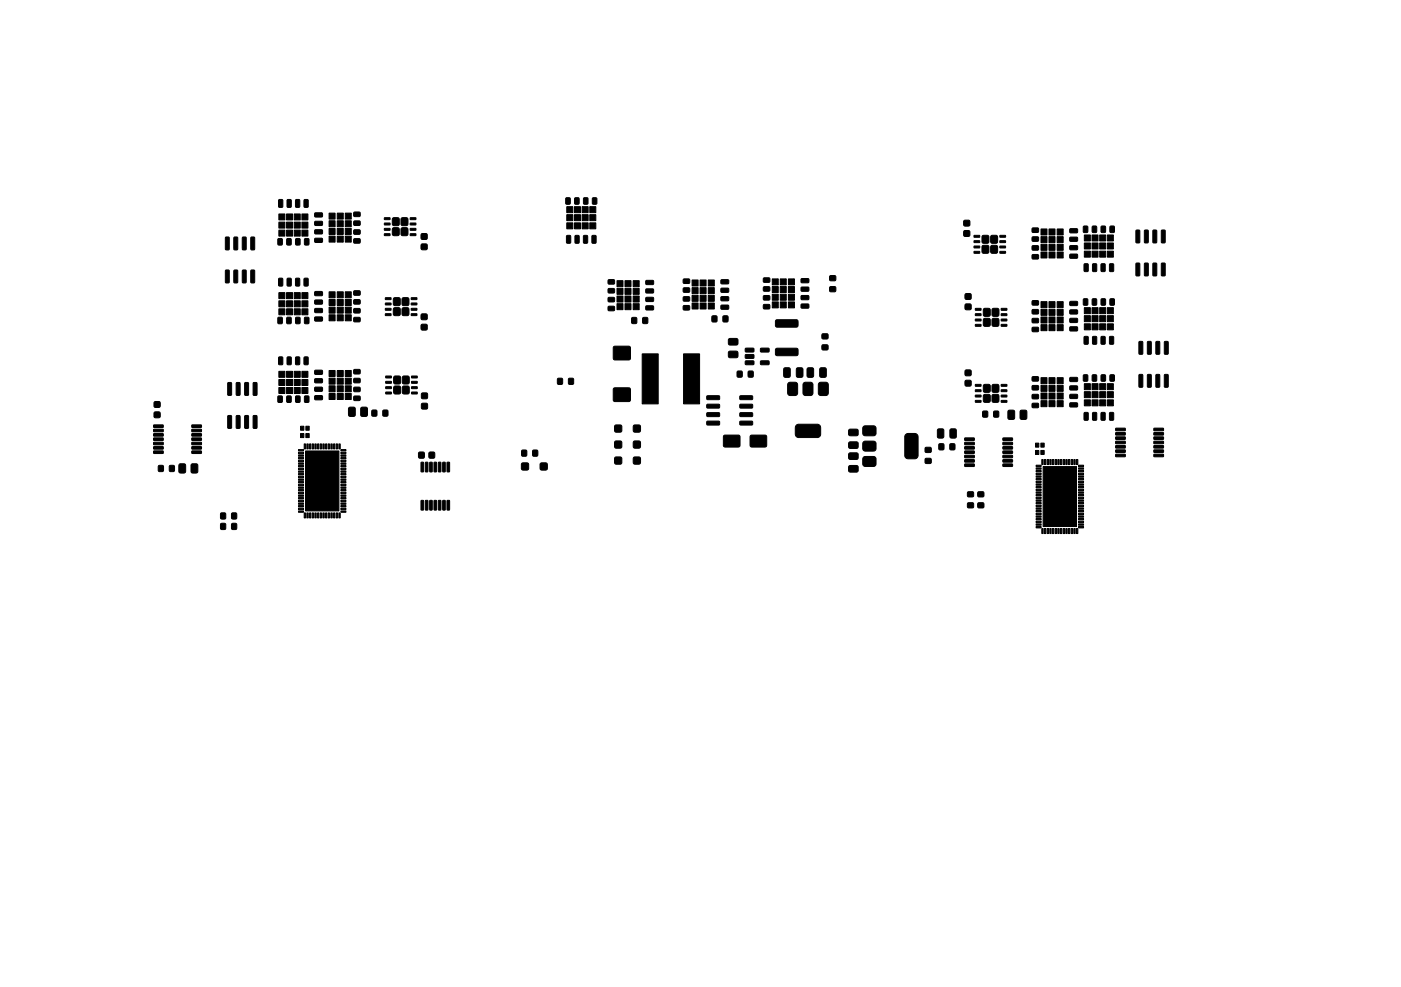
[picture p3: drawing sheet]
<svg xmlns="http://www.w3.org/2000/svg" width="210mm" height="148mm" viewBox="0 0 210 148" stroke-linecap="round" stroke-linejoin="round" font-family="sans-serif">
<g fill="#000" stroke="#000" stroke-width=".15">
<path d="M33.8 35.6l.4-.1 .2 .1v1.7l-.1 .2-.5-.1zM35.1 35.6l.4-.1 .1 .1v1.7v.2l-.5-.1zM36.4 35.6l.4-.1 .1 .1v1.7l-.1 .2-.5-.1zM37.6 35.6l.4-.1 .2 .1v1.7l-.1 .2-.5-.1zM41.8 32.1h.9v.9h-.9zM41.8 33.3h.9v.9h-.9zM41.8 34.5h.9v.9h-.9zM41.7 35.8h.5l.1 .1v.7l-.1 .1-.4 .1-.2-.2zM41.8 30l.4-.1 .2 .1v.9l-.1 .2-.5-.1zM43 32.1h.9v.9h-.9zM43 33.3h.9v.9h-.9zM43 34.5h.9v.9h-.9z"/>
<path d="M43 35.8h.5l.2 .1v.7l-.1 .1-.5 .1-.1-.2zM43.1 30l.4-.1 .2 .1v.9l-.1 .2-.6-.1zM44.1 32.1h.9v.9h-.9zM44.1 33.3h.9v.9h-.9zM44.1 34.5h.9v.9h-.9zM44.3 30l.5-.1 .1 .1v.9l-.1 .2-.5-.1zM44.3 35.8h.5l.2 .1v.7l-.1 .1-.4 .1-.2-.2zM45.3 32.1h.9v.9h-.9zM45.3 33.3h.9v.9h-.9zM45.3 34.5h.9v.9h-.9zM45.6 30l.4-.1 .2 .1v.9l-.1 .2-.5-.1zM45.7 35.8h.4l.2 .1v.7l-.1 .1-.4 .1-.2-.2z"/>
<path d="M47.2 31.9h1.1v.6l-.1 .1-.9-.1-.1-.1zM47.2 33.2h1.1v.5l-.1 .1h-.9l-.1-.1zM47.2 34.5h1.1v.5l-.1 .1h-.9l-.1-.2zM47.2 35.8l1.1-.1v.6l-.1 .1-.9-.1-.1-.1zM49.3 32h.9v.9h-.9zM49.3 33.1h.9v.9h-.9zM49.3 34.3h.9v.9h-.9zM49.3 35.4h.9v.9h-.9zM50.6 32h.9v.9h-.9zM50.6 33.1h.9v.9h-.9zM50.6 34.3h.9v.9h-.9zM50.6 35.4h.9v.9h-.9z"/>
<path d="M51.8 32h.9v.9h-.9zM51.8 33.1h.9v.9h-.9zM51.8 34.3h.9v.9h-.9zM51.8 35.4h.9v.9h-.9zM53.1 31.8h.8l.1 .2v.4l-.2 .1h-.7l-.1-.2zM53.1 33.2l.8-.1 .1 .2v.4l-.2 .1h-.7l-.1-.2zM53.1 34.5h.8l.1 .1v.4l-.2 .1h-.7l-.1-.1zM53.1 35.8h.8l.1 .2v.4l-.2 .1h-.7l-.1-.2zM57.6 32.7l.8-.1 .1 .3h-.8zM57.6 33.5l.8-.1 .1 .3h-.8zM57.6 34.3l.8-.1 .1 .3h-.8zM57.6 35.1l.8-.1 .1 .3h-.8z"/>
<path d="M58.9 34.2h.9v1.1h-.9zM58.9 32.7h.9v1.1h-.9zM60.2 34.2h.9v1.1h-.9zM60.2 32.7h.9v1.1h-.9zM61.5 35.1l.8-.1v.3h-.8zM61.5 34.3l.8-.1v.3h-.8zM61.5 33.5l.8-.1v.3h-.8zM61.5 32.7l.8-.1v.3h-.8zM63.2 35.1h.8v.7h-.8zM63.2 36.6h.8v.8h-.8zM84.8 29.7l.5-.1 .2 .1v.8l-.1 .1h-.4l-.2-.1zM85 35.3h.4l.1 .1 .1 .9-.1 .2-.6-.1z"/>
<path d="M85 33.4h.9v.9h-.9zM85 32.2h.9v.9h-.9zM85 31h.9v.9h-.9zM86.2 29.7l.4-.1 .2 .1v.8l-.1 .1h-.4l-.2-.1zM86.2 35.3h.5l.1 .1v.9l-.1 .2-.5-.1zM86.1 33.4h.9v.9h-.9zM86.1 32.2h.9v.9h-.9zM86.1 31h.9v.9h-.9zM87.5 35.3h.4l.2 .1v.9l-.1 .2-.5-.1zM87.5 29.7l.5-.1 .1 .1v.8l-.1 .1h-.4l-.1-.1zM87.3 33.4h.9v.9h-.9zM87.3 32.2h.9v.9h-.9z"/>
<path d="M87.3 31h.9v.9h-.9zM88.8 35.3h.4l.2 .1v.9l-.1 .2-.6-.1zM88.8 29.7l.5-.1 .2 .1v.8l-.1 .1h-.4l-.2-.1zM88.4 33.4h.9v.9h-.9zM88.4 32.2h.9v.9h-.9zM88.4 31h.9v.9h-.9zM144.5 34.6h.8v.8h-.8zM144.5 33.1h.8v.7h-.8zM146 35.3h.8l.1 .2-.9 .1zM146 36.1h.8l.1 .2-.9 .1zM146 36.9h.8l.1 .2-.9 .1zM146 37.7h.8l.1 .2-.9 .1z"/>
<path d="M147.3 35.4h.9v1h-.9zM147.3 36.9h.9v1h-.9zM148.6 35.4h.9v1h-.9zM148.6 36.9h.9v1h-.9zM149.9 37.7h.8v.2l-.8 .1zM149.9 36.9h.8v.2l-.8 .1zM149.9 36.1h.8v.2l-.8 .1zM149.9 35.3h.8v.2l-.8 .1zM154.7 38.2h.9l.1 .1v.4l-.2 .2-.7-.1-.1-.1zM154.7 36.9l.9-.1 .1 .2v.4l-.2 .1h-.7l-.1-.1zM154.7 35.5h.9l.1 .2v.4l-.2 .1h-.7l-.1-.2zM154.7 34.2h.9l.1 .1v.5l-.2 .1h-.7l-.1-.2z"/>
<path d="M156 37.8h.9v.9h-.9zM156 36.6h.9v.9h-.9zM156 35.5h.9v.9h-.9zM156 34.3h.9v.9h-.9zM157.2 37.8h.9v.9h-.9zM157.2 36.6h.9v.9h-.9zM157.2 35.5h.9v.9h-.9zM157.2 34.3h.9v.9h-.9zM158.5 37.8h.9v.9h-.9zM158.5 36.6h.9v.9h-.9zM158.5 35.5h.9v.9h-.9zM158.5 34.3h.9v.9h-.9z"/>
<path d="M160.4 38.1h1l.1 .5-.1 .1h-1l-.1-.1zM160.4 36.9l1-.1 .1 .6-.1 .1h-1l-.1-.2zM160.4 35.6h1l.1 .5-.1 .1h-1l-.1-.2zM160.4 34.3h1l.1 .5-.1 .1h-1l-.1-.1zM162.4 33.9h.5l.2 .1v.7l-.1 .2h-.5l-.1-.1zM162.5 37.7h.9v.9h-.9zM162.5 36.4h.9v.9h-.9zM162.5 35.2h.9v.9h-.9zM163.8 33.9h.4l.2 .1v.7l-.1 .2h-.4l-.2-.1zM163.7 37.7h.9v.9h-.9zM163.7 36.4h.9v.9h-.9zM163.7 35.2h.9v.9h-.9z"/>
<path d="M165.1 33.9h.5l.1 .1v.7l-.1 .2h-.4l-.2-.1zM164.8 37.7h.9v.9h-.9zM164.8 36.4h.9v.9h-.9zM164.8 35.2h.9v.9h-.9zM166.4 33.9h.5l.1 .1 .1 .7-.1 .2h-.5l-.1-.1zM166 37.7h.9v.9h-.9zM166 36.4h.9v.9h-.9zM166 35.2h.9v.9h-.9zM170.3 34.5h.4l.1 .1 .1 1.7-.1 .1-.5-.1zM171.6 34.5h.4l.1 .1v1.7l-.1 .1-.5-.1zM172.8 34.5h.5l.1 .1v1.7l-.1 .1-.5-.1zM174.1 34.5h.4l.2 .1v1.7l-.1 .1-.5-.1z"/>
<path d="M33.8 40.5h.4l.2 .1v1.7l-.1 .1-.5-.1zM34.2 57.4l.4-.1 .1 .1v1.8l-.1 .1-.5-.1zM35.1 40.5h.4l.1 .1v1.7v.1l-.5-.1zM35.4 57.4l.4-.1 .2 .1v1.8l-.1 .1-.5-.1zM36.4 40.5h.4l.1 .1v1.7l-.1 .1-.5-.1zM36.7 57.4l.4-.1 .2 .1v1.8l-.1 .1-.5-.1zM37.6 40.5h.4l.2 .1v1.7l-.1 .1-.5-.1zM38 57.4l.4-.1 .1 .1v1.8l-.1 .1-.5-.1zM41.8 43.9h.9v.9h-.9zM41.8 45.1h.9v.9h-.9zM41.8 46.3h.9v.9h-.9zM41.8 55.7h.9v.9h-.9z"/>
<path d="M41.8 56.9h.9v.9h-.9zM41.8 58.1h.9v.9h-.9zM41.7 47.6h.5l.1 .1v.7l-.1 .1-.4 .1-.2-.2zM41.7 59.4h.5l.1 .1v.7l-.1 .1-.4 .1-.2-.2zM41.8 41.8l.4-.1 .2 .1v.9l-.1 .2-.5-.1zM41.8 53.6l.4-.1 .2 .1v.9l-.1 .2-.5-.1zM43 43.9h.9v.9h-.9zM43 45.1h.9v.9h-.9zM43 46.3h.9v.9h-.9zM43 55.7h.9v.9h-.9zM43 56.9h.9v.9h-.9zM43 58.1h.9v.9h-.9z"/>
<path d="M43 47.6h.5l.2 .1v.7l-.1 .1-.5 .1-.1-.2zM43 59.4h.5l.2 .1v.7l-.1 .1-.5 .1-.1-.2zM43.1 41.8l.4-.1 .2 .1v.9l-.1 .2-.6-.1zM43.1 53.6l.4-.1 .2 .1v.9l-.1 .2-.6-.1zM44.1 43.9h.9v.9h-.9zM44.1 45.1h.9v.9h-.9zM44.1 46.3h.9v.9h-.9zM44.1 55.7h.9v.9h-.9zM44.1 56.9h.9v.9h-.9zM44.1 58.1h.9v.9h-.9zM44.3 41.8l.5-.1 .1 .1v.9l-.1 .2-.5-.1zM44.3 53.6l.5-.1 .1 .1v.9l-.1 .2-.5-.1z"/>
<path d="M44.3 47.6h.5l.2 .1v.7l-.1 .1-.4 .1-.2-.2zM44.3 59.4h.5l.2 .1v.7l-.1 .1-.4 .1-.2-.2zM45.3 43.9h.9v.9h-.9zM45.3 45.1h.9v.9h-.9zM45.3 46.3h.9v.9h-.9zM45.3 55.7h.9v.9h-.9zM45.3 56.9h.9v.9h-.9zM45.3 58.1h.9v.9h-.9zM45.6 41.8l.4-.1 .2 .1v.9l-.1 .2-.5-.1zM45.6 53.6l.4-.1 .2 .1v.9l-.1 .2-.5-.1zM45.7 47.6h.4l.2 .1v.7l-.1 .1-.4 .1-.2-.2zM45.7 59.4h.4l.2 .1v.7l-.1 .1-.4 .1-.2-.2z"/>
<path d="M47.2 55.5h1.1v.6l-.1 .1-.9-.1-.1-.1zM47.2 56.8h1.1v.5l-.1 .1h-.9l-.1-.1zM47.2 58.1h1.1v.5l-.1 .1h-.9l-.1-.2zM47.2 59.4l1.1-.1v.6l-.1 .1-.9-.1-.1-.1zM47.2 43.7h1.1v.6l-.1 .1-.9-.1-.1-.1zM47.2 45h1.1v.5l-.1 .1h-.9l-.1-.1zM47.2 46.3h1.1v.5l-.1 .1h-.9l-.1-.2zM47.2 47.6l1.1-.1v.6l-.1 .1-.9-.1-.1-.1zM49.3 55.6h.9v.9h-.9zM49.3 56.7h.9v.9h-.9zM49.3 57.9h.9v.9h-.9zM49.3 59h.9v.9h-.9z"/>
<path d="M49.3 43.8h.9v.9h-.9zM49.3 44.9h.9v.9h-.9zM49.3 46.1h.9v.9h-.9zM49.3 47.2h.9v.9h-.9zM50.6 55.6h.9v.9h-.9zM50.6 56.7h.9v.9h-.9zM50.6 57.9h.9v.9h-.9zM50.6 59h.9v.9h-.9zM50.6 43.8h.9v.9h-.9zM50.6 44.9h.9v.9h-.9zM50.6 46.1h.9v.9h-.9zM50.6 47.2h.9v.9h-.9z"/>
<path d="M51.8 55.6h.9v.9h-.9zM51.8 56.7h.9v.9h-.9zM51.8 57.9h.9v.9h-.9zM51.8 59h.9v.9h-.9zM51.8 43.8h.9v.9h-.9zM51.8 44.9h.9v.9h-.9zM51.8 46.1h.9v.9h-.9zM51.8 47.2h.9v.9h-.9zM53.1 55.4h.8l.1 .2v.4l-.2 .1h-.7l-.1-.2zM53.1 56.8l.8-.1 .1 .2v.4l-.2 .1h-.7l-.1-.2zM53.1 58.1h.8l.1 .1v.4l-.2 .1h-.7l-.1-.1zM53.1 59.4h.8l.1 .2v.4l-.2 .1h-.7l-.1-.2z"/>
<path d="M53.1 43.6h.8l.1 .2v.4l-.2 .1h-.7l-.1-.2zM53.1 45l.8-.1 .1 .2v.4l-.2 .1h-.7l-.1-.2zM53.1 46.3h.8l.1 .1v.4l-.2 .1h-.7l-.1-.1zM53.1 47.6h.8l.1 .2v.4l-.2 .1h-.7l-.1-.2zM57.8 44.7l.8-.1v.3h-.8zM57.8 45.5l.8-.1v.3h-.8zM57.8 46.3l.8-.1v.3h-.8zM57.8 47.1l.8-.1v.3h-.8zM57.8 56.4h.8l.1 .2-.8 .1zM57.8 57.2h.8l.1 .2-.8 .1zM57.8 58h.8l.1 .2-.8 .1zM57.8 58.8h.8l.1 .2-.8 .1z"/>
<path d="M59 46.2h.9v1.1h-.9zM59 44.7h.9v1.1h-.9zM59.1 58h.9v1h-.9zM59.1 56.5h.9v1h-.9zM60.3 46.2h.9v1.1h-.9zM60.3 44.7h.9v1.1h-.9zM60.4 58h.9v1h-.9zM60.4 56.5h.9v1h-.9zM61.7 47.1l.8-.1v.3h-.8zM61.7 46.3l.8-.1v.3h-.8zM61.7 45.5l.8-.1v.3h-.8zM61.7 44.7l.8-.1v.3h-.8z"/>
<path d="M61.7 58.8h.8v.2l-.8 .1zM61.7 58h.8v.2l-.8 .1zM61.7 57.2h.8v.2l-.8 .1zM61.7 56.4h.8v.2l-.8 .1zM63.2 47.1h.8v.8h-.8zM63.2 48.7h.8v.7h-.8zM63.2 59h.8v.7h-.8zM83.6 56.8h.7v.8h-.7zM85.3 56.8h.6v.8h-.6zM91.2 46l.8-.1 .1 .2v.4l-.1 .1h-.8l-.1-.2zM91.2 44.6h.8l.1 .2v.4l-.1 .1h-.8l-.1-.2zM91.2 43.3h.8l.1 .1v.4l-.1 .2-.8-.1-.1-.1z"/>
<path d="M91.2 42l.8-.1 .1 .2v.4l-.1 .1h-.8l-.1-.2zM92 52h2.4v1.9h-2.4zM92.5 45.5h.9v.9h-.9zM92.5 44.4h.9v.9h-.9zM92.5 43.2h.9v.9h-.9zM92.5 42.1h.9v.9h-.9zM93.7 45.5h.9v.9h-.9zM93.7 44.4h.9v.9h-.9zM93.7 43.2h.9v.9h-.9zM93.7 42.1h.9v.9h-.9zM94.7 47.6h.7v.9h-.7zM94.9 45.5h.9v.9h-.9z"/>
<path d="M94.9 44.4h.9v.9h-.9zM94.9 43.2h.9v.9h-.9zM94.9 42.1h.9v.9h-.9zM96.4 47.6h.7v.9h-.7zM96.8 45.9h1.1l.1 .5-.2 .1h-.9l-.1-.2zM96.8 44.6h1.1l.1 .5-.2 .1h-.9l-.1-.1zM96.8 43.4l1.1-.1 .1 .6-.2 .1-.9-.1-.1-.1zM96.8 42.1l1.1-.1 .1 .6-.2 .1h-.9l-.1-.2zM96.3 53.1h2.4v7.5h-2.4zM102.4 45.9l.9-.1 .1 .2v.4l-.2 .1h-.7l-.1-.2zM102.4 44.5h.9l.1 .1v.5l-.2 .1h-.7l-.1-.2zM102.4 43.2h.9l.1 .1v.4l-.2 .1h-.7l-.1-.1z"/>
<path d="M102.4 41.9l.9-.1 .1 .2v.4l-.2 .1h-.7l-.1-.2zM103.7 45.4h.9v.9h-.9zM103.7 44.3h.9v.9h-.9zM103.7 43.1h.9v.9h-.9zM103.7 42h.9v.9h-.9zM102.5 53.1h2.4v7.5h-2.4zM104.9 45.4h.9v.9h-.9zM104.9 44.3h.9v.9h-.9zM104.9 43.1h.9v.9h-.9zM104.9 42h.9v.9h-.9zM106 59.4l1.8-.1 .1 .5-.2 .1h-1.7l-.1-.1zM106.8 47.4h.6v.8h-.6z"/>
<path d="M106.2 45.4h.9v.9h-.9zM106.2 44.3h.9v.9h-.9zM106.2 43.1h.9v.9h-.9zM106.2 42h.9v.9h-.9zM108.4 47.4h.7v.8h-.7zM108.1 45.8h1l.1 .5-.1 .1h-1l-.1-.2zM108.1 44.5h1l.1 .5-.1 .1h-1l-.1-.1zM108.1 43.2h1l.1 .5-.1 .2-1-.1-.1-.1zM108.1 42l1-.1 .1 .6-.1 .1h-1l-.1-.2zM109.2 52.7h1.3l.1 .2v.6l-.2 .2-1.1-.1-.1-.2zM109.2 50.8h1.3l.1 .2v.6l-.2 .2-1.1-.1-.1-.2zM110.5 55.7h.7v.8h-.7z"/>
<path d="M110.9 59.4l1.8-.1 .1 .5-.1 .1h-1.7l-.1-.1zM111.7 52.2h1.2l.1 .5-.1 .1h-1.1l-.1-.1zM111.7 53.2h1.2l.1 .5-.1 .1-1.1-.1-.1-.1zM111.7 54.1h1.2l.1 .5-.1 .1h-1.1l-.1-.1zM112.2 55.7h.7v.8h-.7zM114 54.1h1.2l.1 .5-.2 .1h-1l-.1-.1zM114 52.2h1.2l.1 .5-.2 .1h-1l-.1-.1zM114.5 45.7h.8l.1 .1v.4l-.2 .1h-.7l-.1-.1zM114.5 44.4l.8-.1 .1 .2v.4l-.2 .1h-.7l-.1-.2zM114.5 43h.8l.1 .2v.4l-.2 .1h-.7l-.1-.2zM114.5 41.7h.8l.1 .1v.4l-.2 .1h-.7l-.1-.1zM116.3 52.3l3.2-.1 .1 .3v.7l-.2 .1h-3l-.2-.2z"/>
<path d="M116.3 48h3.2l.1 .2v.7l-.2 .2-3-.1-.2-.2zM115.8 45.3h.9v.9h-.9zM115.8 44.1h.9v.9h-.9zM115.8 43h.9v.9h-.9zM115.8 41.8h.9v.9h-.9zM117.5 55.2l.7-.1 .2 .2 .1 1-.2 .3h-.6l-.2-.2zM117 45.3h.9v.9h-.9zM117 44.1h.9v.9h-.9zM117 43h.9v.9h-.9zM117 41.8h.9v.9h-.9zM118.2 45.3h.9v.9h-.9zM118.2 44.1h.9v.9h-.9z"/>
<path d="M118.2 43h.9v.9h-.9zM118.2 41.8h.9v.9h-.9zM118.1 57.5l.3-.2h.9l.2 .2 .1 1.4-.2 .3-1 .1-.3-.1zM119.4 55.2l.7-.1 .2 .2 .1 1-.2 .3h-.6l-.2-.2zM121 55.2l.7-.1 .2 .2 .1 1-.2 .3h-.6l-.2-.2zM120.1 45.6h1.1v.5l-.1 .1h-.9l-.1-.1zM120.1 44.4l1.1-.1v.6l-.1 .1-.9-.1-.1-.1zM120.1 43.1l1.1-.1v.6l-.1 .1h-.9l-.1-.2zM120.1 41.8h1.1v.5l-.1 .1h-.9l-.1-.1zM120.4 57.5l.3-.2h.9l.2 .2 .1 1.4-.2 .3-1 .1-.3-.1zM122.9 55.2l.7-.1 .2 .2 .1 1-.2 .3h-.6l-.2-.2zM123.2 51.7h.9v.7h-.9z"/>
<path d="M123.2 50.1h.9v.7h-.9zM122.7 57.5l.3-.2h.9l.2 .2 .1 1.4-.2 .3-1 .1-.3-.1zM124.4 43h.8v.7h-.8zM124.4 41.4h.8v.7h-.8zM144.7 45.6h.8v.8h-.8zM144.7 44.1h.8v.7h-.8zM144.7 57.1h.8v.7h-.8zM144.7 55.5h.8v.8h-.8zM146.2 57.7l.8-.1 .1 .3h-.9zM146.2 58.5l.8-.1 .1 .3h-.9zM146.2 59.3l.8-.1 .1 .3h-.9zM146.2 46.3l.8-.1 .1 .3h-.9z"/>
<path d="M146.2 47.1l.8-.1 .1 .3h-.9zM146.2 47.9l.8-.1 .1 .3h-.9zM146.2 48.7l.8-.1 .1 .3h-.9zM147.5 57.7h.9v1.1h-.9zM147.5 59.2h.9v1.1h-.9zM147.5 46.3h.9v1.1h-.9zM147.5 47.8h.9v1.1h-.9zM148.8 57.7h.9v1.1h-.9zM148.8 59.2h.9v1.1h-.9zM148.8 46.3h.9v1.1h-.9zM148.8 47.8h.9v1.1h-.9zM150.1 59.3l.8-.1v.3h-.8z"/>
<path d="M150.1 58.5l.8-.1v.3h-.8zM150.1 57.7l.8-.1v.3h-.8zM150.1 48.7l.8-.1v.3h-.8zM150.1 47.9l.8-.1v.3h-.8zM150.1 47.1l.8-.1v.3h-.8zM150.1 46.3l.8-.1v.3h-.8zM154.7 59.2l.9-.1 .1 .2v.4l-.2 .1h-.7l-.1-.1zM154.7 57.8h.9l.1 .2v.4l-.2 .1h-.7l-.1-.2zM154.7 56.5h.9l.1 .1v.5l-.2 .1h-.7l-.1-.2zM154.7 49.1h.9l.1 .1v.4l-.2 .2-.7-.1-.1-.1zM154.7 47.8l.9-.1 .1 .2v.4l-.2 .1h-.7l-.1-.1zM154.7 46.4h.9l.1 .2v.4l-.2 .1h-.7l-.1-.2z"/>
<path d="M154.7 45.1h.9l.1 .1v.5l-.2 .1h-.7l-.1-.2zM156 58.9h.9v.9h-.9zM156 57.8h.9v.9h-.9zM156 56.6h.9v.9h-.9zM156 48.7h.9v.9h-.9zM156 47.5h.9v.9h-.9zM156 46.4h.9v.9h-.9zM156 45.2h.9v.9h-.9zM157.2 58.9h.9v.9h-.9zM157.2 57.8h.9v.9h-.9zM157.2 56.6h.9v.9h-.9zM157.2 48.7h.9v.9h-.9z"/>
<path d="M157.2 47.5h.9v.9h-.9zM157.2 46.4h.9v.9h-.9zM157.2 45.2h.9v.9h-.9zM158.5 58.9h.9v.9h-.9zM158.5 57.8h.9v.9h-.9zM158.5 56.6h.9v.9h-.9zM158.5 48.7h.9v.9h-.9zM158.5 47.5h.9v.9h-.9zM158.5 46.4h.9v.9h-.9zM158.5 45.2h.9v.9h-.9zM160.4 59.2l1-.1 .1 .6-.1 .1h-1l-.1-.2zM160.4 57.9h1l.1 .5-.1 .1h-1l-.1-.2z"/>
<path d="M160.4 56.6h1l.1 .5-.1 .1h-1l-.1-.1zM160.4 49h1l.1 .5-.1 .1h-1l-.1-.1zM160.4 47.8l1-.1 .1 .6-.1 .1h-1l-.1-.2zM160.4 46.5h1l.1 .5-.1 .1h-1l-.1-.2zM160.4 45.2h1l.1 .5-.1 .1h-1l-.1-.1zM162.4 56.2h.5l.2 .1v.7l-.1 .2h-.5l-.1-.1zM162.4 44.8h.5l.2 .1v.7l-.1 .2h-.5l-.1-.1zM162.5 50.5l.5-.1 .1 .1v1l-.1 .1-.5-.1zM162.5 39.6l.5-.1 .1 .1v1l-.1 .1-.5-.1zM162.5 58.7h.9v.9h-.9zM162.5 57.5h.9v.9h-.9zM162.5 48.6h.9v.9h-.9z"/>
<path d="M162.5 47.3h.9v.9h-.9zM162.5 46.1h.9v.9h-.9zM163.8 56.2h.4l.2 .1v.7l-.1 .2h-.4l-.2-.1zM163.8 44.8h.4l.2 .1v.7l-.1 .2h-.4l-.2-.1zM163.8 50.5l.4-.1 .2 .1v1l-.1 .1-.5-.1zM163.8 39.6l.4-.1 .2 .1v1l-.1 .1-.5-.1zM163.7 58.7h.9v.9h-.9zM163.7 57.5h.9v.9h-.9zM163.7 48.6h.9v.9h-.9zM163.7 47.3h.9v.9h-.9zM163.7 46.1h.9v.9h-.9zM165.1 50.5l.4-.1 .2 .1v1l-.1 .1-.6-.1z"/>
<path d="M165.1 39.6l.4-.1 .2 .1v1l-.1 .1-.6-.1zM165.1 56.2h.5l.1 .1v.7l-.1 .2h-.4l-.2-.1zM165.1 44.8h.5l.1 .1v.7l-.1 .2h-.4l-.2-.1zM164.8 58.7h.9v.9h-.9zM164.8 57.5h.9v.9h-.9zM164.8 48.6h.9v.9h-.9zM164.8 47.3h.9v.9h-.9zM164.8 46.1h.9v.9h-.9zM166.3 50.5l.5-.1 .1 .1v1l-.1 .1-.5-.1zM166.3 39.6l.5-.1 .1 .1v1l-.1 .1-.5-.1zM166.4 56.2h.5l.1 .1 .1 .7-.1 .2h-.5l-.1-.1zM166.4 44.8h.5l.1 .1 .1 .7-.1 .2h-.5l-.1-.1z"/>
<path d="M166 58.7h.9v.9h-.9zM166 57.5h.9v.9h-.9zM166 48.6h.9v.9h-.9zM166 47.3h.9v.9h-.9zM166 46.1h.9v.9h-.9zM170.3 39.5l.4-.1 .1 .1 .1 1.7-.1 .2-.5-.1zM170.8 56.2l.4-.1 .1 .1v1.7l-.1 .2-.5-.1zM170.8 51.2h.4l.1 .1v1.7l-.1 .1-.5-.1zM171.6 39.5l.4-.1 .1 .1v1.7l-.1 .2-.5-.1zM172 56.2l.4-.1 .2 .1v1.7l-.1 .2-.5-.1zM172 51.2h.4l.2 .1v1.7l-.1 .1-.5-.1zM172.8 39.5l.5-.1 .1 .1v1.7l-.1 .2-.5-.1z"/>
<path d="M173.3 56.2l.4-.1 .1 .1 .1 1.7-.1 .2-.5-.1zM173.3 51.2h.4l.1 .1 .1 1.7-.1 .1-.5-.1zM174.1 39.5l.4-.1 .2 .1v1.7l-.1 .2-.5-.1zM174.6 56.2l.4-.1 .1 .1v1.7l-.1 .2-.5-.1zM174.6 51.2h.4l.1 .1v1.7l-.1 .1-.5-.1zM23 63.7h1.4l.1 .3-1.4 .1zM23 64.4h1.4l.1 .3-1.4 .1zM23 65h1.4l.1 .3-1.4 .1zM23 65.7h1.4l.1 .3-1.4 .1zM23 66.3h1.4l.1 .3-1.4 .1zM23 67h1.4l.1 .3-1.4 .1zM23 67.6h1.4l.1 .3-1.4 .1z"/>
<path d="M23.1 61.8h.9v.8h-.9zM23.1 60.3h.9v.7h-.9zM23.8 69.8h.7v.9h-.7zM25.4 69.8h.7v.9h-.7zM26.9 69.6l.7-.1 .2 .2v1l-.1 .2h-.6l-.3-.1zM28.8 67.6h1.3l.1 .3-1.4 .1zM28.8 67h1.3l.1 .3-1.4 .1zM28.8 66.3h1.3l.1 .3-1.4 .1zM28.8 65.7h1.3l.1 .3-1.4 .1zM28.8 65h1.3l.1 .3-1.4 .1zM28.8 64.4h1.3l.1 .3-1.4 .1zM28.8 63.7h1.3l.1 .3-1.4 .1z"/>
<path d="M28.7 69.6l.7-.1 .2 .2 .1 1-.2 .2h-.6l-.3-.1zM33.1 78.5h.7v.9h-.7zM33.1 77h.7v.8h-.7zM34.2 62.3h.4l.1 .1v1.7l-.1 .1h-.5zM34.8 78.5h.6v.9h-.6zM34.8 77h.6v.8h-.6zM35.4 62.3h.4l.2 .1v1.7l-.1 .1h-.5zM36.7 62.3h.4l.2 .1v1.7l-.1 .1h-.5zM38 62.3h.4l.1 .1v1.7l-.1 .1h-.5zM45 63.9h.5v.6h-.5zM45 65h.5v.6h-.5zM44.7 67.4h.8v.2h-.8z"/>
<path d="M44.7 67.8h.8v.2h-.8zM44.7 68.2h.8v.2h-.8zM44.7 68.6h.8v.2h-.8zM44.7 69h.8v.2h-.8zM44.7 69.4h.8v.2h-.8zM44.7 69.8h.8v.2h-.8zM44.7 70.2h.8v.2h-.8zM44.7 70.6h.8v.2h-.8zM44.7 71h.8v.2h-.8zM44.7 71.4h.8v.2h-.8zM44.7 71.8h.8v.2h-.8zM44.7 72.2h.8v.2h-.8z"/>
<path d="M44.7 72.6h.8v.2h-.8zM44.7 73h.8v.2h-.8zM44.7 73.4h.8v.2h-.8zM44.7 73.8h.8v.2h-.8zM44.7 74.2h.8v.2h-.8zM44.7 74.6h.8v.2h-.8zM44.7 75h.8v.2h-.8zM44.7 75.4h.8v.2h-.8zM44.7 75.8h.8v.2h-.8zM44.7 76.2h.8v.2h-.8zM44.7 76.6h.8v.2h-.8zM45.6 76.9h.2v.8h-.2z"/>
<path d="M45.6 66.6h.2v.7h-.2zM45.8 65h.5v.6h-.5zM45.8 63.9h.5v.6h-.5zM46 76.9h.2v.8h-.2zM46 66.6h.2v.7h-.2zM46.4 76.9h.2v.8h-.2zM46.4 66.6h.2v.7h-.2zM46.8 76.9h.2v.8h-.2zM46.8 66.6h.2v.7h-.2zM47.2 76.9h.2v.8h-.2zM47.2 66.6h.2v.7h-.2zM47.6 76.9h.2v.8h-.2z"/>
<path d="M47.6 66.6h.2v.7h-.2zM48 76.9h.2v.8h-.2zM48 66.6h.2v.7h-.2zM48.4 76.9h.2v.8h-.2zM48.4 66.6h.2v.7h-.2zM48.8 76.9h.2v.8h-.2zM48.8 66.6h.2v.7h-.2zM49.2 76.9h.2v.8h-.2zM49.2 66.6h.2v.7h-.2zM49.6 76.9h.2v.8h-.2zM49.6 66.6h.2v.7h-.2zM50 76.9h.2v.8h-.2z"/>
<path d="M50 66.6h.2v.7h-.2zM50.4 76.9h.2v.8h-.2zM50.4 66.6h.2v.7h-.2zM45.8 67.6h5v9h-5zM50.8 76.9h.2v.8h-.2zM50.8 66.6h.2v.7h-.2zM51.1 76.6h.8v.2h-.8zM51.1 76.2h.8v.2h-.8zM51.1 75.8h.8v.2h-.8zM51.1 75.4h.8v.2h-.8zM51.1 75h.8v.2h-.8zM51.1 74.6h.8v.2h-.8z"/>
<path d="M51.1 74.2h.8v.2h-.8zM51.1 73.8h.8v.2h-.8zM51.1 73.4h.8v.2h-.8zM51.1 73h.8v.2h-.8zM51.1 72.6h.8v.2h-.8zM51.1 72.2h.8v.2h-.8zM51.1 71.8h.8v.2h-.8zM51.1 71.4h.8v.2h-.8zM51.1 71h.8v.2h-.8zM51.1 70.6h.8v.2h-.8zM51.1 70.2h.8v.2h-.8zM51.1 69.8h.8v.2h-.8z"/>
<path d="M51.1 69.4h.8v.2h-.8zM51.1 69h.8v.2h-.8zM51.1 68.6h.8v.2h-.8zM51.1 68.2h.8v.2h-.8zM51.1 67.8h.8v.2h-.8zM51.1 67.4h.8v.2h-.8zM52.3 61.1h.7l.2 .1 .1 1-.2 .2-.6 .1-.2-.2zM54.1 61.1h.7l.3 .1v1l-.2 .2-.6 .1-.2-.2zM55.8 61.5h.7v.9h-.7zM57.4 61.5h.7v.9h-.7zM62.8 67.8h.8v.9h-.8zM63.1 75.1h.4l-.1 1.4-.3-.1z"/>
<path d="M63.1 69.3l.4 .1-.1 1.4-.3-.1zM63.8 75.1h.3v1.4l-.3-.1zM63.8 69.3l.3 .1v1.4l-.3-.1zM63.2 60.5h.8v.8h-.8zM64.3 67.8h.8v.9h-.8zM64.4 75.1h.4l-.1 1.4-.3-.1zM64.4 69.3l.4 .1-.1 1.4-.3-.1zM65.1 75.1h.3v1.4l-.3-.1zM65.1 69.3l.3 .1v1.4l-.3-.1zM65.7 75.1h.4l-.1 1.4-.3-.1zM65.7 69.3l.4 .1-.1 1.4-.3-.1zM66.4 75.1h.3v1.4l-.3-.1z"/>
<path d="M66.4 69.3l.3 .1v1.4l-.3-.1zM67 75.1h.4l-.1 1.4-.3-.1zM67 69.3l.4 .1-.1 1.4-.3-.1zM78.2 67.5h.7v.9h-.7zM78.2 69.5h1v.9h-1zM79.9 67.5h.7v.9h-.7zM81 69.5h1v.9h-1zM92 58.2h2.4v1.9h-2.4zM92.2 68.6h.9v.9h-.9zM92.2 63.8h.9v.9h-.9zM92.2 66.2h.9v.9h-.9zM95 68.6h.9v.9h-.9z"/>
<path d="M95 63.8h.9v.9h-.9zM95 66.2h.9v.9h-.9zM106 60.6h1.8l.1 .5-.2 .1h-1.7l-.1-.1zM106 61.9h1.8l.1 .5-.2 .1h-1.7l-.1-.2zM106 63.2h1.8l.1 .5h-.2h-1.7l-.1-.1zM110.9 63.2h1.8l.1 .5h-.1h-1.7l-.1-.1zM110.9 61.9h1.8l.1 .5-.1 .1h-1.7l-.1-.2zM110.9 60.6h1.8l.1 .5-.1 .1h-1.7l-.1-.1zM108.5 65.3h2.4v1.7h-2.4zM112.5 65.3h2.4v1.7h-2.4zM119.4 63.8l.3-.2 3.1 .1 .2 .3v1.4l-.5 .2h-3l-.3-.5v-1.1zM127.3 69.9l1.2-.1 .1 .3v.5l-.2 .2h-1.1l-.1-.2z"/>
<path d="M127.3 68l1.2-.1 .1 .3v.5l-.2 .2h-1.1l-.1-.2zM127.3 66.3h1.2l.1 .2v.6l-.2 .2-1.1-.1-.1-.2zM127.3 64.4h1.2l.1 .2v.6l-.2 .2-1.1-.1-.1-.2zM129.4 64l.3-.1h1.5l.1 .3v1l-.4 .2-1.4-.1-.2-.3zM129.4 66.3l.3-.1h1.5l.1 .3v1l-.4 .2-1.4-.1-.2-.3zM129.4 68.6l.3-.1h1.5l.1 .3v1l-.4 .2-1.4-.1-.2-.3zM135.8 65.1l.2-.1h1.1l.5 .3v3l-.2 .4-1.4 .1-.3-.3-.1-3zM138.7 67.1h.8v.7h-.8zM138.7 68.8h.8v.7h-.8zM140.6 64.4l.6-.1 .3 .2v1l-.2 .2h-.5l-.3-.2zM140.8 66.6h.6v.8h-.6zM142.4 66.6h.7v.8h-.7z"/>
<path d="M142.5 64.4l.6-.1 .2 .2 .1 1-.2 .2h-.6l-.2-.2zM144.6 65.7h1.4l.1 .3-1.4 .1zM144.6 66.3h1.4l.1 .3-1.4 .1zM144.6 67h1.4l.1 .3-1.4 .1zM144.6 67.6h1.4l.1 .3-1.4 .1zM144.6 68.3h1.4l.1 .3-1.4 .1zM144.6 68.9h1.4l.1 .3-1.4 .1zM144.6 69.6h1.4l.1 .3-1.4 .1zM145.1 75.4h.8v.7h-.8zM145.1 73.8h.8v.7h-.8zM146.2 60.1l.8-.1 .1 .3h-.9zM146.6 73.8h.8v.7h-.8z"/>
<path d="M146.6 75.4h.8v.7h-.8zM147.3 61.7h.7v.8h-.7zM149 61.7h.7v.8h-.7zM150.1 60.1l.8-.1v.3h-.8zM150.3 69.6h1.4l.1 .3-1.4 .1zM150.3 68.9h1.4l.1 .3-1.4 .1zM150.3 68.3h1.4l.1 .3-1.4 .1zM150.3 67.6h1.4l.1 .3-1.4 .1zM150.3 67h1.4l.1 .3-1.4 .1zM150.3 66.3h1.4l.1 .3-1.4 .1zM150.3 65.7h1.4l.1 .3-1.4 .1zM151.1 61.6l.7-.1 .3 .2v1l-.2 .2h-.6l-.2-.2z"/>
<path d="M153 61.6l.7-.1 .2 .2v1l-.1 .2h-.6l-.3-.2zM155.2 66.5h.5v.6h-.5zM155.2 67.6h.5v.6h-.5zM154.7 60.5h.9l.1 .1v.4l-.2 .2-.7-.1-.1-.1zM156 67.6h.5v.6h-.5zM156 66.5h.5v.6h-.5zM155.3 69.8h.8v.2h-.8zM155.3 70.2h.8v.2h-.8zM155.3 70.6h.8v.2h-.8zM155.3 71h.8v.2h-.8zM155.3 71.4h.8v.2h-.8zM155.3 71.8h.8v.2h-.8z"/>
<path d="M155.3 72.2h.8v.2h-.8zM155.3 72.6h.8v.2h-.8zM155.3 73h.8v.2h-.8zM155.3 73.4h.8v.2h-.8zM155.3 73.8h.8v.2h-.8zM155.3 74.2h.8v.2h-.8zM155.3 74.6h.8v.2h-.8zM155.3 75h.8v.2h-.8zM155.3 75.4h.8v.2h-.8zM155.3 75.8h.8v.2h-.8zM155.3 76.2h.8v.2h-.8zM155.3 76.6h.8v.2h-.8z"/>
<path d="M155.3 77h.8v.2h-.8zM155.3 77.4h.8v.2h-.8zM155.3 77.8h.8v.2h-.8zM155.3 78.2h.8v.2h-.8zM155.3 78.6h.8v.2h-.8zM155.3 79h.8v.2h-.8zM156.2 79.3h.2v.7h-.2zM156.2 68.9h.2v.8h-.2zM156.6 79.3h.2v.7h-.2zM156.6 68.9h.2v.8h-.2zM156 60.1h.9v.9h-.9zM157 79.3h.2v.7h-.2z"/>
<path d="M157 68.9h.2v.8h-.2zM157.4 79.3h.2v.7h-.2zM157.4 68.9h.2v.8h-.2zM157.8 79.3h.2v.7h-.2zM157.8 68.9h.2v.8h-.2zM157.2 60.1h.9v.9h-.9zM158.2 79.3h.2v.7h-.2zM158.2 68.9h.2v.8h-.2zM158.6 79.3h.2v.7h-.2zM158.6 68.9h.2v.8h-.2zM159 79.3h.2v.7h-.2zM159 68.9h.2v.8h-.2z"/>
<path d="M158.5 60.1h.9v.9h-.9zM159.4 79.3h.2v.7h-.2zM159.4 68.9h.2v.8h-.2zM159.8 79.3h.2v.7h-.2zM159.8 68.9h.2v.8h-.2zM160.2 79.3h.2v.7h-.2zM160.2 68.9h.2v.8h-.2zM160.6 79.3h.2v.7h-.2zM160.6 68.9h.2v.8h-.2zM161 79.3h.2v.7h-.2zM161 68.9h.2v.8h-.2zM156.4 70h5v9h-5z"/>
<path d="M160.4 60.4h1l.1 .5-.1 .1h-1l-.1-.1zM161.4 79.3h.2v.7h-.2zM161.4 68.9h.2v.8h-.2zM161.7 79h.7v.2h-.7zM161.7 78.6h.7v.2h-.7zM161.7 78.2h.7v.2h-.7zM161.7 77.8h.7v.2h-.7zM161.7 77.4h.7v.2h-.7zM161.7 77h.7v.2h-.7zM161.7 76.6h.7v.2h-.7zM161.7 76.2h.7v.2h-.7zM161.7 75.8h.7v.2h-.7z"/>
<path d="M161.7 75.4h.7v.2h-.7zM161.7 75h.7v.2h-.7zM161.7 74.6h.7v.2h-.7zM161.7 74.2h.7v.2h-.7zM161.7 73.8h.7v.2h-.7zM161.7 73.4h.7v.2h-.7zM161.7 73h.7v.2h-.7zM161.7 72.6h.7v.2h-.7zM161.7 72.2h.7v.2h-.7zM161.7 71.8h.7v.2h-.7zM161.7 71.4h.7v.2h-.7zM161.7 71h.7v.2h-.7z"/>
<path d="M161.7 70.6h.7v.2h-.7zM161.7 70.2h.7v.2h-.7zM161.7 69.8h.7v.2h-.7zM162.5 61.9l.5-.1 .1 .1v1l-.1 .1-.5-.1zM162.5 60h.9v.9h-.9zM163.8 61.9l.4-.1 .2 .1v1l-.1 .1-.5-.1zM163.7 60h.9v.9h-.9zM165.1 61.9l.4-.1 .2 .1v1l-.1 .1-.6-.1zM164.8 60h.9v.9h-.9zM166.3 61.9l.5-.1 .1 .1v1l-.1 .1-.5-.1zM166 60h.9v.9h-.9zM167.2 64.2h1.4l.1 .3-1.4 .1z"/>
<path d="M167.2 64.9h1.4l.1 .3h-1.4zM167.2 65.5h1.4l.1 .3-1.4 .1zM167.2 66.2h1.4l.1 .3h-1.4zM167.2 66.8h1.4l.1 .3-1.4 .1zM167.2 67.5h1.4l.1 .3h-1.4zM167.2 68.1h1.4l.1 .3-1.4 .1zM173 68.1h1.4v.3l-1.4 .1zM173 67.5h1.4v.3h-1.4zM173 66.8h1.4v.3l-1.4 .1zM173 66.2h1.4v.3h-1.4zM173 65.5h1.4v.3l-1.4 .1zM173 64.9h1.4v.3h-1.4z"/>
<path d="M173 64.2h1.4v.3l-1.4 .1z"/>
</g>
</svg>
